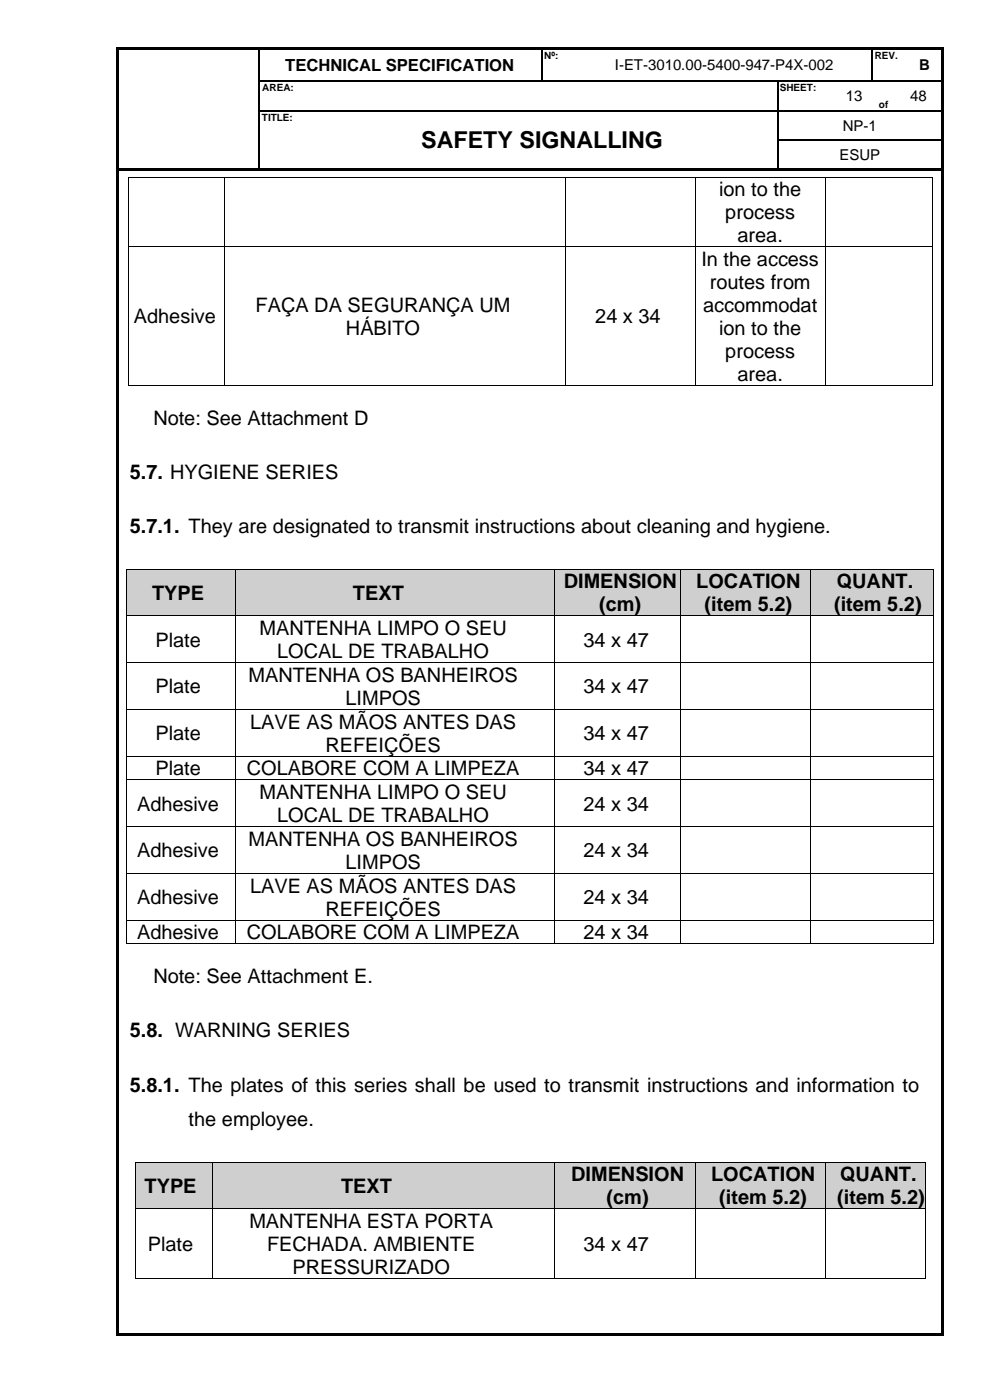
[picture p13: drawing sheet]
<svg xmlns="http://www.w3.org/2000/svg" width="210mm" height="297mm" viewBox="0 0 210 297" stroke-linecap="round" stroke-linejoin="round" font-family="sans-serif">
<defs><g id="words">
<text font-size="4.9" x="89.4" y="31.5">SAFETY SIGNALLING</text>
<g font-size="4.2">
<text x="152.6" y="41.7">ion to the</text>
<text x="153.9" y="46.5">process</text>
<text x="156.5" y="51.4">area.</text>
<text x="148.8" y="56.4">In the access</text>
<text x="150.6" y="61.3">routes from</text>
<text x="28.4" y="68.6">Adhesive</text>
<text x="54.2" y="66.2">FAÇA DA SEGURANÇA UM</text>
<text x="73.4" y="71">HÁBITO</text>
<text x="126.3" y="68.6">24 x 34</text>
<text x="149.2" y="66.2">accommodat</text>
<text x="152.6" y="71">ion to the</text>
<text x="153.9" y="75.9">process</text>
<text x="156.5" y="80.8">area.</text>
<text x="32.5" y="90.1">Note: See Attachment D</text>
<text x="27.5" y="101.6">5.7. HYGIENE SERIES</text>
<text x="27.5" y="113.1">5.7.1. They are designated to transmit instructions about cleaning and hygiene.</text>
<text x="119.6" y="124.8">DIMENSION</text>
<text x="147.7" y="124.8">LOCATION</text>
<text x="177.5" y="124.8">QUANT.</text>
<text x="32.3" y="127.3">TYPE</text>
<text x="74.9" y="127.3">TEXT</text>
<text x="127.1" y="129.7">(cm)</text>
<text x="149.5" y="129.7">(item 5.2)</text>
<text x="176.9" y="129.7">(item 5.2)</text>
<text x="33" y="137.2">Plate</text>
<text x="55.1" y="134.8">MANTENHA LIMPO O SEU</text>
<text x="123.8" y="137.2">34 x 47</text>
<text x="58.8" y="139.6">LOCAL DE TRABALHO</text>
<text x="33" y="147.1">Plate</text>
<text x="52.7" y="144.7">MANTENHA OS BANHEIROS</text>
<text x="73.3" y="149.6">LIMPOS</text>
<text x="123.8" y="147.1">34 x 47</text>
<text x="53.1" y="154.6">LAVE AS MÃOS ANTES DAS</text>
<text x="33" y="157">Plate</text>
<text x="69.1" y="159.5">REFEIÇÕES</text>
<text x="123.8" y="157">34 x 47</text>
<text x="33" y="164.5">Plate</text>
<text x="52.4" y="164.5">COLABORE COM A LIMPEZA</text>
<text x="123.8" y="164.5">34 x 47</text>
<text x="29.1" y="172">Adhesive</text>
<text x="55.1" y="169.6">MANTENHA LIMPO O SEU</text>
<text x="123.8" y="172">24 x 34</text>
<text x="52.7" y="179.5">MANTENHA OS BANHEIROS</text>
<text x="58.8" y="174.4">LOCAL DE TRABALHO</text>
<text x="29.1" y="181.9">Adhesive</text>
<text x="73.3" y="184.3">LIMPOS</text>
<text x="123.8" y="181.9">24 x 34</text>
<text x="29.1" y="191.8">Adhesive</text>
<text x="53.1" y="189.4">LAVE AS MÃOS ANTES DAS</text>
<text x="123.8" y="191.8">24 x 34</text>
<text x="69.1" y="194.2">REFEIÇÕES</text>
<text x="29.1" y="199.3">Adhesive</text>
<text x="52.4" y="199.3">COLABORE COM A LIMPEZA</text>
<text x="123.8" y="199.3">24 x 34</text>
<text x="32.5" y="208.6">Note: See Attachment E.</text>
<text x="27.5" y="220.1">5.8. WARNING SERIES</text>
<text x="27.5" y="231.6">5.8.1. The plates of this series shall be used to transmit instructions and information to</text>
<text x="40" y="239">the employee.</text>
<text x="121.2" y="250.7">DIMENSION</text>
<text x="150.8" y="250.7">LOCATION</text>
<text x="178.2" y="250.7">QUANT.</text>
<text x="30.6" y="253.1">TYPE</text>
<text x="72.4" y="253.1">TEXT</text>
<text x="128.7" y="255.5">(cm)</text>
<text x="152.6" y="255.5">(item 5.2)</text>
<text x="177.6" y="255.5">(item 5.2)</text>
<text x="52.9" y="260.6">MANTENHA ESTA PORTA</text>
<text x="31.3" y="265.5">Plate</text>
<text x="56.7" y="265.5">FECHADA. AMBIENTE</text>
<text x="123.8" y="265.5">34 x 47</text>
<text x="62.1" y="270.3">PRESSURIZADO</text>
</g>
<text font-size="3.5" x="60.5" y="15">TECHNICAL SPECIFICATION</text>
<g font-size="3.2">
<text x="130.4" y="14.9">I-ET-3010.00-5400-947-P4X-002</text>
<text x="195" y="14.9">B</text>
<text x="179.4" y="21.4">13</text>
<text x="193.1" y="21.4">48</text>
<text x="178.8" y="27.7">NP-1</text>
<text x="178.1" y="34">ESUP</text>
</g>
<g font-size="2.1">
<text x="115.5" y="12.5">Nº:</text>
<text x="185.6" y="12.5">REV.</text>
<text x="55.7" y="19.3">AREA:</text>
<text x="165.4" y="19.3">SHEET:</text>
<text x="186.5" y="22.9">of</text>
<text x="55.5" y="25.6">TITLE:</text>
</g>
</g></defs>
<g fill="#000">
<path d="M24.7 10h.5v.5h-.5z" fill-rule="evenodd"/>
<path d="M24.7 10h.5v.5h-.5z" fill-rule="evenodd"/>
<path d="M24.7 10.5h.5v6.5h-.5z" fill-rule="evenodd"/>
<path d="M24.7 17h.5v.3h-.5z" fill-rule="evenodd"/>
<path d="M25.2 10h29.6v.5h-29.6z" fill-rule="evenodd"/>
<path d="M54.8 10h.5v.5h-.5z" fill-rule="evenodd"/>
<path d="M54.8 17h.3v.3h-.3z" fill-rule="evenodd"/>
<path d="M55.3 10h59.5v.5h-59.5z" fill-rule="evenodd"/>
<path d="M114.8 10h.6v.5h-.6z" fill-rule="evenodd"/>
<path d="M114.8 17h.3v.3h-.3z" fill-rule="evenodd"/>
<path d="M115.4 10h7.1v.5h-7.1z" fill-rule="evenodd"/>
<path d="M122.5 10h.5v.5h-.5z" fill-rule="evenodd"/>
<path d="M122.5 17h.2v.3h-.2z" fill-rule="evenodd"/>
<path d="M123 10h61.9v.5h-61.9z" fill-rule="evenodd"/>
<path d="M164.8 17.3h.3z" fill-rule="evenodd"/>
<path d="M164.8 17h.3v.3h-.3z" fill-rule="evenodd"/>
<path d="M177.5 17h.3v.3h-.3z" fill-rule="evenodd"/>
<path d="M184.9 10h.5v.5h-.5z" fill-rule="evenodd"/>
<path d="M184.9 17h.2v.3h-.2z" fill-rule="evenodd"/>
<path d="M185.1 17h.3v.3h-.3z" fill-rule="evenodd"/>
<path d="M185.4 10h7.1v.5h-7.1z" fill-rule="evenodd"/>
<path d="M190 17h.2v.3h-.2z" fill-rule="evenodd"/>
<path d="M192.5 10h.5v.5h-.5z" fill-rule="evenodd"/>
<path d="M192.5 17h.3v.3h-.3z" fill-rule="evenodd"/>
<path d="M193 10h6.8v.5h-6.8z" fill-rule="evenodd"/>
<path d="M199.8 10h.5v.5h-.5z" fill-rule="evenodd"/>
<path d="M199.8 10h.5v.5h-.5z" fill-rule="evenodd"/>
<path d="M199.8 10.5h.5v6.5h-.5z" fill-rule="evenodd"/>
<path d="M199.8 17h.5v.3h-.5z" fill-rule="evenodd"/>
<path d="M24.7 17.3h.5v6h-.5z" fill-rule="evenodd"/>
<path d="M24.7 23.3h.5v.3h-.5z" fill-rule="evenodd"/>
<path d="M24.7 23.6h.5v6h-.5z" fill-rule="evenodd"/>
<path d="M24.7 29.6h.5v.2h-.5z" fill-rule="evenodd"/>
<path d="M24.7 29.8h.5v6h-.5z" fill-rule="evenodd"/>
<path d="M24.7 35.8h.5v.5h-.5z" fill-rule="evenodd"/>
<path d="M25.2 35.8h29.6v.5h-29.6z" fill-rule="evenodd"/>
<path d="M27.1 37.5h.2v.2h-.2z" fill-rule="evenodd"/>
<path d="M27.1 37.5h.2v.2h-.2z" fill-rule="evenodd"/>
<path d="M47.4 37.5h.2v.2h-.2z" fill-rule="evenodd"/>
<path d="M54.8 23.3h.3v.3h-.3z" fill-rule="evenodd"/>
<path d="M54.8 29.6h.3v.2h-.3z" fill-rule="evenodd"/>
<path d="M54.8 35.8h.5v.5h-.5z" fill-rule="evenodd"/>
<path d="M55.3 35.8h10v.5h-10z" fill-rule="evenodd"/>
<path d="M65.3 23.3h.2v.3h-.2z" fill-rule="evenodd"/>
<path d="M65.3 35.8h.5v.5h-.5z" fill-rule="evenodd"/>
<path d="M65.8 35.8h99v.5h-99z" fill-rule="evenodd"/>
<path d="M120 37.5h.1v.2h-.1z" fill-rule="evenodd"/>
<path d="M147.5 37.5h.1v.2h-.1z" fill-rule="evenodd"/>
<path d="M164.8 23.3h.3v.3h-.3z" fill-rule="evenodd"/>
<path d="M164.8 29.6h.3v.2h-.3z" fill-rule="evenodd"/>
<path d="M164.8 35.8h.6v.5h-.6z" fill-rule="evenodd"/>
<path d="M165.4 35.8h34.4v.5h-34.4z" fill-rule="evenodd"/>
<path d="M175 37.5h.1v.2h-.1z" fill-rule="evenodd"/>
<path d="M177.5 23.3h.3v.3h-.3z" fill-rule="evenodd"/>
<path d="M185 23.3h.2v.3h-.2z" fill-rule="evenodd"/>
<path d="M190 23.3h.2v.3h-.2z" fill-rule="evenodd"/>
<path d="M197.8 37.5h.1v.2h-.1z" fill-rule="evenodd"/>
<path d="M197.8 37.5h.1v.2h-.1z" fill-rule="evenodd"/>
<path d="M199.8 17.3h.5v6h-.5z" fill-rule="evenodd"/>
<path d="M199.8 23.3h.5v.3h-.5z" fill-rule="evenodd"/>
<path d="M199.8 23.6h.5v6h-.5z" fill-rule="evenodd"/>
<path d="M199.8 29.6h.5v.2h-.5z" fill-rule="evenodd"/>
<path d="M199.8 29.8h.5v6h-.5z" fill-rule="evenodd"/>
<path d="M199.8 35.8h.5v.5h-.5z" fill-rule="evenodd"/>
<path d="M27.1 52.3h.2v.2h-.2z" fill-rule="evenodd"/>
<path d="M47.4 52.3h.2v.2h-.2z" fill-rule="evenodd"/>
<path d="M120 52.3h.1v.2h-.1z" fill-rule="evenodd"/>
<path d="M147.5 52.3h.1v.2h-.1z" fill-rule="evenodd"/>
<path d="M175 52.3h.1v.2h-.1z" fill-rule="evenodd"/>
<path d="M197.8 52.3h.1v.2h-.1z" fill-rule="evenodd"/>
<path d="M27.1 81.7h.2v.2h-.2z" fill-rule="evenodd"/>
<path d="M27.1 81.7h.2v.2h-.2z" fill-rule="evenodd"/>
<path d="M47.4 81.7h.2v.2h-.2z" fill-rule="evenodd"/>
<path d="M120 81.7h.1v.2h-.1z" fill-rule="evenodd"/>
<path d="M147.5 81.7h.1v.2h-.1z" fill-rule="evenodd"/>
<path d="M175 81.7h.1v.2h-.1z" fill-rule="evenodd"/>
<path d="M197.8 81.7h.1v.2h-.1z" fill-rule="evenodd"/>
<path d="M197.8 81.7h.1v.2h-.1z" fill-rule="evenodd"/>
<path d="M24.7 36.3h.5v246.6h-.5z" fill-rule="evenodd"/>
<path d="M24.7 282.9h.5v.5h-.5z" fill-rule="evenodd"/>
<path d="M24.7 282.9h.5v.5h-.5z" fill-rule="evenodd"/>
<path d="M25.2 282.9h174.6v.5h-174.6z" fill-rule="evenodd"/>
<path d="M199.8 36.3h.5v246.6h-.5z" fill-rule="evenodd"/>
<path d="M199.8 282.9h.5v.5h-.5z" fill-rule="evenodd"/>
<path d="M199.8 282.9h.5v.5h-.5z" fill-rule="evenodd"/>
</g>
<g fill="none" stroke="#000" stroke-width=".25">
<path d="M54.9 10.5v6.5M54.9 17.3v6M55.1 17.1h59.7M115 10.5v6.5M115.1 17.1h7.4M122.7 17.1h42.1M165 17.3v6M165.1 17.1h12.4M177.8 17.1h7.1M185 10.5v6.5M185.4 17.1h4.6M190.2 17.1h2.3"/>
<path d="M192.8 17.1h7M54.9 23.6v6M54.9 29.8v6M55.1 23.5h10.2M65.5 23.5h99.3M165 23.6v6M165 29.8v6M165.1 23.5h12.4M165.1 29.7h34.7M177.8 23.5h7.2M185.2 23.5h4.8M190.2 23.5h9.6"/>
</g>
<g fill="none" stroke="#000" stroke-width=".21">
<path d="M27.2 37.7v14.6M27.3 37.6h20.1M47.5 37.7v14.6M47.6 37.6h72.4M120 37.7v14.6M120.1 37.6h27.4M147.5 37.7v14.6M147.6 37.6h27.4M175.1 37.7v14.6M175.1 37.6h22.7M197.9 37.7v14.6M27.2 52.5v29.2"/>
<path d="M27.3 52.4h20.1M47.5 52.5v29.2M47.6 52.4h72.4M120 52.5v29.2M120.1 52.4h27.4M147.5 52.5v29.2M147.6 52.4h27.4M175.1 52.5v29.2M175.1 52.4h22.7M197.9 52.5v29.2M27.3 81.8h20.1M47.6 81.8h72.4"/>
<path d="M120.1 81.8h27.4M147.6 81.8h27.4M175.1 81.8h22.7"/>
</g>
<g fill="#d0cece">
<path d="M27 120.9h22.9v9.7h-22.9z" fill-rule="evenodd"/>
<path d="M28.1 123.3h20.7v4.9h-20.7z" fill-rule="evenodd"/>
<path d="M50.1 120.9h67.3v9.7h-67.3z" fill-rule="evenodd"/>
<path d="M51.3 123.3h65v4.9h-65z" fill-rule="evenodd"/>
<path d="M117.6 120.9h26.7v9.7h-26.7z" fill-rule="evenodd"/>
<path d="M118.8 120.9h24.4v4.8h-24.4z" fill-rule="evenodd"/>
<path d="M118.8 125.7h24.4v4.9h-24.4z" fill-rule="evenodd"/>
<path d="M144.5 120.9h27.3v9.7h-27.3z" fill-rule="evenodd"/>
<path d="M145.6 120.9h25.1v4.8h-25.1z" fill-rule="evenodd"/>
<path d="M145.6 125.7h25.1v4.9h-25.1z" fill-rule="evenodd"/>
<path d="M172 120.9h26.1v9.7h-26.1z" fill-rule="evenodd"/>
<path d="M173.1 120.9h23.8v4.8h-23.8z" fill-rule="evenodd"/>
<path d="M173.1 125.7h23.8v4.9h-23.8z" fill-rule="evenodd"/>
</g>
<g fill="#000">
<path d="M26.8 120.7h.2v.2h-.2z" fill-rule="evenodd"/>
<path d="M26.8 120.7h.2v.2h-.2z" fill-rule="evenodd"/>
<path d="M26.8 130.6h.2v.2h-.2z" fill-rule="evenodd"/>
<path d="M50 120.7h.1v.2h-.1z" fill-rule="evenodd"/>
<path d="M50 130.6h.1v.2h-.1z" fill-rule="evenodd"/>
<path d="M117.5 120.7h.1v.2h-.1z" fill-rule="evenodd"/>
<path d="M117.5 130.6h.1v.2h-.1z" fill-rule="evenodd"/>
<path d="M144.3 120.7h.2v.2h-.2z" fill-rule="evenodd"/>
<path d="M144.3 130.6h.2v.2h-.2z" fill-rule="evenodd"/>
<path d="M171.8 120.7h.2v.2h-.2z" fill-rule="evenodd"/>
<path d="M171.8 130.6h.2v.2h-.2z" fill-rule="evenodd"/>
<path d="M198.1 120.7h.1v.2h-.1z" fill-rule="evenodd"/>
<path d="M198.1 120.7h.1v.2h-.1z" fill-rule="evenodd"/>
<path d="M198.1 130.6h.1v.2h-.1z" fill-rule="evenodd"/>
<path d="M26.8 140.5h.2v.2h-.2z" fill-rule="evenodd"/>
<path d="M26.8 150.4h.2v.2h-.2z" fill-rule="evenodd"/>
<path d="M50 140.5h.1v.2h-.1z" fill-rule="evenodd"/>
<path d="M50 150.4h.1v.2h-.1z" fill-rule="evenodd"/>
<path d="M117.5 140.5h.1v.2h-.1z" fill-rule="evenodd"/>
<path d="M117.5 150.4h.1v.2h-.1z" fill-rule="evenodd"/>
<path d="M144.3 140.5h.2v.2h-.2z" fill-rule="evenodd"/>
<path d="M144.3 150.4h.2v.2h-.2z" fill-rule="evenodd"/>
<path d="M171.8 140.5h.2v.2h-.2z" fill-rule="evenodd"/>
<path d="M171.8 150.4h.2v.2h-.2z" fill-rule="evenodd"/>
<path d="M198.1 140.5h.1v.2h-.1z" fill-rule="evenodd"/>
<path d="M198.1 150.4h.1v.2h-.1z" fill-rule="evenodd"/>
<path d="M26.8 160.4h.2v.1h-.2z" fill-rule="evenodd"/>
<path d="M26.8 165.4h.2v.2h-.2z" fill-rule="evenodd"/>
<path d="M26.8 175.3h.2v.2h-.2z" fill-rule="evenodd"/>
<path d="M50 160.4h.1v.1h-.1z" fill-rule="evenodd"/>
<path d="M50 165.4h.1v.2h-.1z" fill-rule="evenodd"/>
<path d="M50 175.3h.1v.2h-.1z" fill-rule="evenodd"/>
<path d="M117.5 160.4h.1v.1h-.1z" fill-rule="evenodd"/>
<path d="M117.5 165.4h.1v.2h-.1z" fill-rule="evenodd"/>
<path d="M117.5 175.3h.1v.2h-.1z" fill-rule="evenodd"/>
<path d="M144.3 160.4h.2v.1h-.2z" fill-rule="evenodd"/>
<path d="M144.3 165.4h.2v.2h-.2z" fill-rule="evenodd"/>
<path d="M144.3 175.3h.2v.2h-.2z" fill-rule="evenodd"/>
<path d="M171.8 160.4h.2v.1h-.2z" fill-rule="evenodd"/>
<path d="M171.8 165.4h.2v.2h-.2z" fill-rule="evenodd"/>
<path d="M171.8 175.3h.2v.2h-.2z" fill-rule="evenodd"/>
<path d="M198.1 160.4h.1v.1h-.1z" fill-rule="evenodd"/>
<path d="M198.1 165.4h.1v.2h-.1z" fill-rule="evenodd"/>
<path d="M198.1 175.3h.1v.2h-.1z" fill-rule="evenodd"/>
<path d="M26.8 185.2h.2v.2h-.2z" fill-rule="evenodd"/>
<path d="M26.8 195.1h.2v.2h-.2z" fill-rule="evenodd"/>
<path d="M50 185.2h.1v.2h-.1z" fill-rule="evenodd"/>
<path d="M50 195.1h.1v.2h-.1z" fill-rule="evenodd"/>
<path d="M117.5 185.2h.1v.2h-.1z" fill-rule="evenodd"/>
<path d="M117.5 195.1h.1v.2h-.1z" fill-rule="evenodd"/>
<path d="M144.3 185.2h.2v.2h-.2z" fill-rule="evenodd"/>
<path d="M144.3 195.1h.2v.2h-.2z" fill-rule="evenodd"/>
<path d="M171.8 185.2h.2v.2h-.2z" fill-rule="evenodd"/>
<path d="M171.8 195.1h.2v.2h-.2z" fill-rule="evenodd"/>
<path d="M198.1 185.2h.1v.2h-.1z" fill-rule="evenodd"/>
<path d="M198.1 195.1h.1v.2h-.1z" fill-rule="evenodd"/>
<path d="M26.8 200.2h.2v.2h-.2z" fill-rule="evenodd"/>
<path d="M26.8 200.2h.2v.2h-.2z" fill-rule="evenodd"/>
<path d="M50 200.2h.1v.2h-.1z" fill-rule="evenodd"/>
<path d="M117.5 200.2h.1v.2h-.1z" fill-rule="evenodd"/>
<path d="M144.3 200.2h.2v.2h-.2z" fill-rule="evenodd"/>
<path d="M171.8 200.2h.2v.2h-.2z" fill-rule="evenodd"/>
<path d="M198.1 200.2h.1v.2h-.1z" fill-rule="evenodd"/>
<path d="M198.1 200.2h.1v.2h-.1z" fill-rule="evenodd"/>
</g>
<g fill="none" stroke="#000" stroke-width=".21">
<path d="M26.9 120.9v9.7M26.9 130.8v9.7M27 120.8h23M27 130.7h23M50 120.9v9.7M50 130.8v9.7M50.1 120.8h67.4M50.1 130.7h67.4M117.5 120.9v9.7M117.5 130.8v9.7M117.6 120.8h26.7M117.6 130.7h26.7"/>
<path d="M144.4 120.9v9.7M144.4 130.8v9.7M144.5 120.8h27.3M144.5 130.7h27.3M171.9 120.9v9.7M171.9 130.8v9.7M172 120.8h26.1M172 130.7h26.1M198.2 120.9v9.7M198.2 130.8v9.7M26.9 140.7v9.7M26.9 150.6v9.8"/>
<path d="M27 140.6h23M27 150.5h23M50 140.7v9.7M50 150.6v9.8M50.1 140.6h67.4M50.1 150.5h67.4M117.5 140.7v9.7M117.5 150.6v9.8M117.6 140.6h26.7M117.6 150.5h26.7M144.4 140.7v9.7M144.4 150.6v9.8"/>
<path d="M144.5 140.6h27.3M144.5 150.5h27.3M171.9 140.7v9.7M171.9 150.6v9.8M172 140.6h26.1M172 150.5h26.1M198.2 140.7v9.7M198.2 150.6v9.8M26.9 160.5v4.9M26.9 165.6v9.7M26.9 175.5v9.7M27 160.4h23"/>
<path d="M27 165.5h23M27 175.4h23M50 160.5v4.9M50 165.6v9.7M50 175.5v9.7M50.1 160.4h67.4M50.1 165.5h67.4M50.1 175.4h67.4M117.5 160.5v4.9M117.5 165.6v9.7M117.5 175.5v9.7M117.6 160.4h26.7"/>
<path d="M117.6 165.5h26.7M117.6 175.4h26.7M144.4 160.5v4.9M144.4 165.6v9.7M144.4 175.5v9.7M144.5 160.4h27.3M144.5 165.5h27.3M144.5 175.4h27.3M171.9 160.5v4.9M171.9 165.6v9.7M171.9 175.5v9.7M172 160.4h26.1"/>
<path d="M172 165.5h26.1M172 175.4h26.1M198.2 160.5v4.9M198.2 165.6v9.7M198.2 175.5v9.7M26.9 185.4v9.7M26.9 195.3v4.9M27 185.3h23M27 195.2h23M50 185.4v9.7M50 195.3v4.9M50.1 185.3h67.4"/>
<path d="M50.1 195.2h67.4M117.5 185.4v9.7M117.5 195.3v4.9M117.6 185.3h26.7M117.6 195.2h26.7M144.4 185.4v9.7M144.4 195.3v4.9M144.5 185.3h27.3M144.5 195.2h27.3M171.9 185.4v9.7M171.9 195.3v4.9M172 185.3h26.1"/>
<path d="M172 195.2h26.1M198.2 185.4v9.7M198.2 195.3v4.9M27 200.3h23M50.1 200.3h67.4M117.6 200.3h26.7M144.5 200.3h27.3M172 200.3h26.1"/>
</g>
<g fill="#d0cece">
<path d="M28.7 246.7h16.2v9.7h-16.2z" fill-rule="evenodd"/>
<path d="M29.9 249.1h13.9v4.9h-13.9z" fill-rule="evenodd"/>
<path d="M45.1 246.7h72.3v9.7h-72.3z" fill-rule="evenodd"/>
<path d="M46.3 249.1h70v4.9h-70z" fill-rule="evenodd"/>
<path d="M117.6 246.7h29.9v9.7h-29.9z" fill-rule="evenodd"/>
<path d="M118.8 246.7h27.5v4.8h-27.5z" fill-rule="evenodd"/>
<path d="M118.8 251.5h27.5v4.9h-27.5z" fill-rule="evenodd"/>
<path d="M147.6 246.7h27.4v9.7h-27.4z" fill-rule="evenodd"/>
<path d="M148.8 246.7h25v4.8h-25z" fill-rule="evenodd"/>
<path d="M148.8 251.5h25v4.9h-25z" fill-rule="evenodd"/>
<path d="M175.1 246.7h21.2v9.7h-21.2z" fill-rule="evenodd"/>
<path d="M176.3 246.7h18.9v4.8h-18.9z" fill-rule="evenodd"/>
<path d="M176.3 251.5h18.9v4.9h-18.9z" fill-rule="evenodd"/>
</g>
<g fill="#000">
<path d="M28.6 246.5h.1v.2h-.1z" fill-rule="evenodd"/>
<path d="M28.6 246.5h.1v.2h-.1z" fill-rule="evenodd"/>
<path d="M28.6 256.4h.1v.2h-.1z" fill-rule="evenodd"/>
<path d="M44.9 246.5h.2v.2h-.2z" fill-rule="evenodd"/>
<path d="M44.9 256.4h.2v.2h-.2z" fill-rule="evenodd"/>
<path d="M117.5 246.5h.1v.2h-.1z" fill-rule="evenodd"/>
<path d="M117.5 256.4h.1v.2h-.1z" fill-rule="evenodd"/>
<path d="M147.5 246.5h.1v.2h-.1z" fill-rule="evenodd"/>
<path d="M147.5 256.4h.1v.2h-.1z" fill-rule="evenodd"/>
<path d="M175 246.5h.1v.2h-.1z" fill-rule="evenodd"/>
<path d="M175 256.4h.1v.2h-.1z" fill-rule="evenodd"/>
<path d="M196.3 246.5h.2v.2h-.2z" fill-rule="evenodd"/>
<path d="M196.3 246.5h.2v.2h-.2z" fill-rule="evenodd"/>
<path d="M196.3 256.4h.2v.2h-.2z" fill-rule="evenodd"/>
<path d="M28.6 271.2h.1v.2h-.1z" fill-rule="evenodd"/>
<path d="M28.6 271.2h.1v.2h-.1z" fill-rule="evenodd"/>
<path d="M44.9 271.2h.2v.2h-.2z" fill-rule="evenodd"/>
<path d="M117.5 271.2h.1v.2h-.1z" fill-rule="evenodd"/>
<path d="M147.5 271.2h.1v.2h-.1z" fill-rule="evenodd"/>
<path d="M175 271.2h.1v.2h-.1z" fill-rule="evenodd"/>
<path d="M196.3 271.2h.2v.2h-.2z" fill-rule="evenodd"/>
<path d="M196.3 271.2h.2v.2h-.2z" fill-rule="evenodd"/>
</g>
<g fill="none" stroke="#000" stroke-width=".21">
<path d="M28.7 246.7v9.7M28.7 256.6v14.6M28.7 246.6h16.2M28.7 256.5h16.2M45 246.7v9.7M45 256.6v14.6M45.1 246.6h72.4M45.1 256.5h72.4M117.5 246.7v9.7M117.5 256.6v14.6M117.6 246.6h29.9M117.6 256.5h29.9"/>
<path d="M147.5 246.7v9.7M147.5 256.6v14.6M147.6 246.6h27.4M147.6 256.5h27.4M175.1 246.7v9.7M175.1 256.6v14.6M175.1 246.6h21.2M175.1 256.5h21.2M196.4 246.7v9.7M196.4 256.6v14.6M28.7 271.3h16.2M45.1 271.3h72.4"/>
<path d="M117.6 271.3h29.9M147.6 271.3h27.4M175.1 271.3h21.2"/>
</g>
<use href="#words"/>
</svg>
